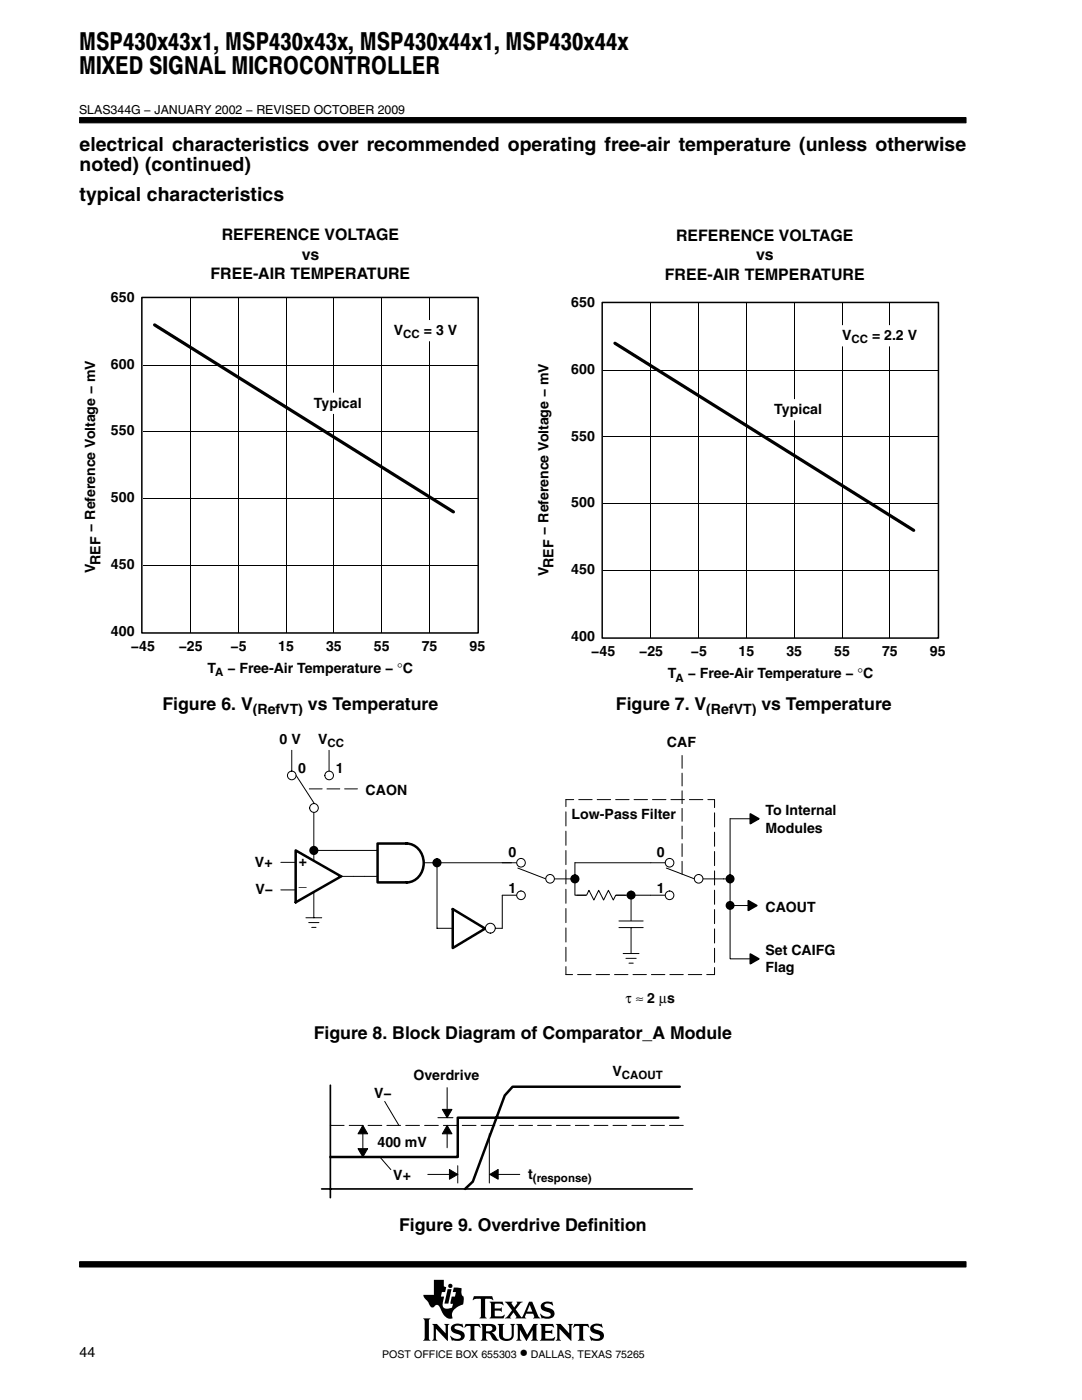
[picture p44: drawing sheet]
<svg xmlns="http://www.w3.org/2000/svg" width="216mm" height="279mm" viewBox="0 0 216 279" stroke-linecap="round" stroke-linejoin="round" font-family="sans-serif">
<defs><g id="words">
<g font-size="4.9">
<text x="15.8" y="9.9">MSP430x43x1, MSP430x43x, MSP430x44x1, MSP430x44x</text>
<text x="15.8" y="14.8">MIXED SIGNAL MICROCONTROLLER</text>
</g>
<g font-size="3.9">
<text x="15.9" y="30.2">electrical characteristics over recommended operating free-air temperature (unless otherwise</text>
<text x="15.9" y="34.1">noted) (continued)</text>
<text x="15.9" y="40">typical characteristics</text>
</g>
<g font-size="3.5">
<text x="32.4" y="141.7">Figure 6. V</text>
<text x="61.4" y="141.7">vs Temperature</text>
<text x="122.9" y="141.7">Figure 7. V</text>
<text x="151.9" y="141.7">vs Temperature</text>
<text x="62.6" y="207.4">Figure 8. Block Diagram of Comparator_A Module</text>
<text x="79.6" y="245.6">Figure 9. Overdrive Definition</text>
<text x="103.7" y="271">•</text>
</g>
<g font-size="3.2">
<text x="44.3" y="47.9">REFERENCE VOLTAGE</text>
<text x="60.2" y="51.8">vs</text>
<text x="134.9" y="48.1">REFERENCE VOLTAGE</text>
<text x="150.9" y="52">vs</text>
<text x="42" y="55.7">FREE-AIR TEMPERATURE</text>
<text x="132.7" y="55.8">FREE-AIR TEMPERATURE</text>
</g>
<g font-size="2.8">
<text x="22.1" y="60.3">650</text>
<text x="114" y="61.3">650</text>
<text x="78.6" y="66.8">V</text>
<text x="84.6" y="66.8">= 3 V</text>
<text x="168" y="67.9">V</text>
<text x="174" y="67.9">= 2.2 V</text>
<text x="22.1" y="73.6">600</text>
<text x="114" y="74.6">600</text>
<text x="62.6" y="81.3">Typical</text>
<text x="154.5" y="82.6">Typical</text>
<text x="22.1" y="86.9">550</text>
<text x="114" y="87.9">550</text>
<text x="22.1" y="100.2">500</text>
<text x="114" y="101.2">500</text>
<text x="19" y="106.1" transform="rotate(-90 19 106.1)">− Reference Voltage − mV</text>
<text x="109.4" y="106.7" transform="rotate(-90 109.4 106.7)">− Reference Voltage − mV</text>
<text x="20" y="112.7" transform="rotate(-90 20 112.7)">REF</text>
<text x="22.1" y="113.6">450</text>
<text x="110.4" y="113.3" transform="rotate(-90 110.4 113.3)">REF</text>
<text x="19" y="114.4" transform="rotate(-90 19 114.4)">V</text>
<text x="109.4" y="115" transform="rotate(-90 109.4 115)">V</text>
<text x="114" y="114.6">450</text>
<text x="22.1" y="126.9">400</text>
<text x="26.1" y="129.9">−45</text>
<text x="35.7" y="129.9">−25</text>
<text x="46" y="129.9">−5</text>
<text x="55.5" y="129.9">15</text>
<text x="65.1" y="129.9">35</text>
<text x="74.6" y="129.9">55</text>
<text x="84.1" y="129.9">75</text>
<text x="93.7" y="129.9">95</text>
<text x="114" y="127.9">400</text>
<text x="118" y="131">−45</text>
<text x="127.5" y="131">−25</text>
<text x="137.8" y="131">−5</text>
<text x="147.4" y="131">15</text>
<text x="156.9" y="131">35</text>
<text x="166.5" y="131">55</text>
<text x="176" y="131">75</text>
<text x="185.5" y="131">95</text>
<text x="41.4" y="134.4">T</text>
<text x="45.4" y="134.4">− Free-Air Temperature − °C</text>
<text x="133.3" y="135.4">T</text>
<text x="137.2" y="135.4">− Free-Air Temperature − °C</text>
<text x="50.4" y="142.4">(RefVT)</text>
<text x="140.9" y="142.4">(RefVT)</text>
<text x="55.8" y="148.5">0 V</text>
<text x="63.5" y="148.5">V</text>
<text x="133.1" y="149.1">CAF</text>
<text x="59.5" y="154.3">0</text>
<text x="67" y="154.3">1</text>
<text x="73" y="158.6">CAON</text>
<text x="114.1" y="163.4">Low-Pass Filter</text>
<text x="152.7" y="162.6">To Internal</text>
<text x="152.7" y="166.2">Modules</text>
<text x="50.9" y="173.1">V+</text>
<text x="59.6" y="172.9">+</text>
<text x="101.4" y="171">0</text>
<text x="131.1" y="171">0</text>
<text x="51" y="178.4">V−</text>
<text x="59.6" y="176.9">_</text>
<text x="101.4" y="178.2">1</text>
<text x="131.1" y="178.2">1</text>
<text x="152.7" y="182">CAOUT</text>
<text x="152.7" y="190.5">Set CAIFG</text>
<text x="152.7" y="194.1">Flag</text>
<text x="124.8" y="200.2">τ ≈ 2 µs</text>
<text x="82.5" y="215.6">Overdrive</text>
<text x="122.2" y="214.8">V</text>
<text x="74.6" y="219.2">V−</text>
<text x="75.3" y="228.9">400 mV</text>
<text x="78.5" y="235.5">V+</text>
<text x="105.4" y="235.3">t</text>
<text x="15.9" y="270.8">44</text>
</g>
<text font-size="2.5" x="15.8" y="22.7">SLAS344G − JANUARY 2002 − REVISED OCTOBER 2009</text>
<g font-size="2.3">
<text x="80.5" y="67.5">CC</text>
<text x="169.9" y="68.5">CC</text>
<text x="42.9" y="135">A</text>
<text x="134.8" y="136">A</text>
<text x="65.4" y="149.1">CC</text>
<text x="124.1" y="215.4">CAOUT</text>
<text x="106.3" y="235.9">(response)</text>
</g>
<g font-size="2.1">
<text x="76.3" y="271">POST OFFICE BOX 655303</text>
<text x="105.9" y="271">DALLAS, TEXAS 75265</text>
</g>
</g></defs>
<g fill="#000" stroke="#000" stroke-width=".2">
<path d="M15.9 23.5h176.9v1h-176.9z" fill-rule="evenodd"/>
<path d="M15.9 251.8h176.9v1.1h-176.9z" fill-rule="evenodd"/>
</g>
<g fill="#000">
<path d="M89.3 257.3h.8l-.6 2.9h-.8z"/>
<path d="M84.4 263.1h1.5l-.3 .4v3.7l.3 .4h-1.5l.3-.6v-3.4z" fill-rule="evenodd"/>
<path d="M86.2 264.2h1l1.7 1.9v-1.5l-.3-.4h1.1l-.3 .4v3l-2.4-2.4v2l.3 .4h-1.1l.3-.6v-2.3z" fill-rule="evenodd"/>
<path d="M86.6 255.4h2v1.3l.4 .2-.2 1h-.6l-.2 .9h.6l-.2 1.1a1.11 1.11 0 0 0 .3 1.2l.6 .1 .9-.3 .2-.7-.5-.1 .2-1.3h.7l.2-.9h-.7l.3-1 1.5 .2v1l.1 .4 .3 .3v.9a.54 .54 0 0 1-.4 .7l-.4 .2a2.35 2.35 0 0 0-1.5 1.6v.4a.29 .29 0 0 1 .1 .3 .29 .29 0 0 1-.2 .3h-.1a2.21 2.21 0 0 1-2-1.9l-.1-.1a.68 .68 0 0 0-.5-.7 .68 .68 0 0 0-.8 .4 .88 .88 0 0 1-1.1-.9l-.8-.9-.2-.7h2.1z" fill-rule="evenodd"/>
<path d="M90.2 264.5a2.17 2.17 0 0 1 1.9-.2l.1-.1 .3 .8-.8-.4h-.7a.36 .36 0 0 0-.3 .4 .36 .36 0 0 0 .4 .3l.3 .1a1.19 1.19 0 0 1 1.3 1.5l-.1 .1a1.23 1.23 0 0 1-1.1 .6l-1.1-.1-.2 .1-.4-1h.1a1.37 1.37 0 0 0 2.1 .3 .6 .6 0 0 0-.8-.7 1.08 1.08 0 0 1-1-.5 1.08 1.08 0 0 1 0-1.1z" fill-rule="evenodd"/>
<path d="M92.9 264.2h2.8l.2 .8-.5-.4h-.6l-.1 .2v2.4l.3 .4h-1.4l.2-.3 .1-.3v-2.3l-.7-.1-.6 .4z" fill-rule="evenodd"/>
<path d="M94.6 258.7h3.6l.2 .8-.7-.3-.9 .1v3.4l.3 .4h-1.4l.3-.4v-3.4l-1-.1-.7 .3z" fill-rule="evenodd"/>
<path d="M95.9 264.2h2.1a.85 .85 0 0 1 1 .8 .85 .85 0 0 1-.9 .9l.4 .3 .7 1 .4 .2-.2 .1a1.11 1.11 0 0 1-1.4-.9l-.3-.4-.7-.1v1l.3 .5h-1.4l.3-.6v-2.3z" fill-rule="evenodd"/>
<path d="M97.7 259.8h2.6l.2 .7-.7-.3-1.1 .1v.8h1.1l.3-.2v.9l-.3-.2h-1.1v1l.1 .1h1.3l.5-.3h.1l-.2 .7h-2.8l.3-.5v-2.3z" fill-rule="evenodd"/>
<path d="M99.3 264.2h1.3l-.3 .4 .1 2.2 .2 .3 .8 .1a.73 .73 0 0 0 .7-.8v-1.8l-.3-.4h1l-.3 .4v1.9a1.56 1.56 0 0 1-1.3 1.2 1.56 1.56 0 0 1-1.5-.7l-.1-2.4z" fill-rule="evenodd"/>
<path d="M103 264.2h1.1l1.1 2.2 1.2-2.2h.9l-.3 .4v2.6l.4 .4h-1.4l.3-.4v-1.8l-1.3 2.2-1.3-2.2v1.7l.4 .5h-1.1l.3-.6v-2.3z" fill-rule="evenodd"/>
<path d="M100.7 259.8h1.6l-.2 .4 .5 .7 .6-.8-.1-.3h1.2l-.5 .3-.9 1.2 1 1.5a.22 .22 0 0 0 .3 .1 .22 .22 0 0 0 .1-.3l1.3-2.8h.6l1.2 2.9 .4 .4-1.4-.1a.24 .24 0 0 0 .2-.1 .24 .24 0 0 0 0-.3l-.2-.4h-1.4l-.3 .6 .3 .3h-2.2l.2-.3-.5-.9-.7 .9 .2 .3h-1.3l.5-.4 1-1.2z" fill-rule="evenodd"/>
<path d="M108.1 260.2l.1-.1a1.88 1.88 0 0 1 1.4-.3l.4 .1 .2-.2 .2 .8-1.1-.4a.44 .44 0 0 0-.7 .4 .44 .44 0 0 0 .6 .5 1.34 1.34 0 0 1 1.4 1.3 1.13 1.13 0 0 1-1.1 .9h-.8a.37 .37 0 0 0-.6 0l-.3-1h.1l.6 .5 .8 .1a.47 .47 0 0 0 .6-.5 .47 .47 0 0 0-.5-.4l-.2-.1a1.11 1.11 0 0 1-1.2-1.5z" fill-rule="evenodd"/>
<path d="M107.7 264.2h2.6l.2 .8-.6-.4-1.1 .1v.9h1l.4-.3v1l-.3-.3h-1.1v1.1h1.4l.5-.3-.2 .8h-2.8l.3-.6v-2.3z" fill-rule="evenodd"/>
<path d="M110.9 264.2h1l1.7 1.9v-1.5l-.3-.4h1l-.3 .4v3l-2.4-2.4v2l.3 .4h-1l.3-.4v-2.6z" fill-rule="evenodd"/>
<path d="M114.6 264.2h2.8l.2 .8-.5-.4h-.6l-.1 .2v2.4l.3 .4h-1.4l.3-.4v-2.4l-.1-.2h-.6l-.6 .4z" fill-rule="evenodd"/>
<path d="M118 264.5a2.12 2.12 0 0 1 1.9-.2l.1-.1 .3 .8-.8-.4h-.7a.35 .35 0 0 0-.3 .3 .35 .35 0 0 0 .2 .4l.5 .1a1.16 1.16 0 0 1 1.2 1.6 1.23 1.23 0 0 1-1.1 .6l-1.1-.1-.2 .1-.4-1 .9 .5 .7 .1a.47 .47 0 0 0 .6-.4 .47 .47 0 0 0-.6-.5 1.28 1.28 0 0 1-1.4-1.4z" fill-rule="evenodd"/>
<circle cx="89.9" cy="256.6" r=".43"/>
</g>
<g fill="#fff">
<path d="M105.7 260.4l.5 1.4h-1z"/>
<path d="M97 264.7l.6-.1a.56 .56 0 0 1 .7 .5 .56 .56 0 0 1-.7 .6h-.6z" fill-rule="evenodd"/>
</g>
<g fill="none" stroke="#000" stroke-width=".2">
<path d="M38 59.5v66.7M47.5 59.5v66.7M57.1 59.5v66.7M66.6 59.5v66.7M76.2 59.5v66.7M85.7 59.5v66.7M28.5 72.9h66.8M120.3 73.9h66.8M129.9 60.5v66.7M139.4 60.5v66.7M148.9 60.5v66.7M158.5 60.5v66.7"/>
<path d="M168 60.5v66.7M177.6 60.5v66.7M28.5 99.5h66.8M28.5 86.2h66.8M120.3 87.2h66.8M28.5 112.9h66.8M120.3 113.9h66.8M120.3 100.5h66.8M120.3 127.2h.1M56 177.6h2.9M56 172.1h2.9M62.6 162.1v9.7"/>
<path d="M62.6 178.1v5.1M67.2 169.7h8M68.1 174.9h2.5M72.8 174.9h2.4M84.6 172.2h2.6M61 183.2h3.2M61.6 184.1h2M62.2 185.1h.9M97.8 185.2h.1"/>
</g>
<path d="M30.8 64.8l59.7 37.4M122.7 68.5l59.6 37.3" fill="none" stroke="#000" stroke-width=".64"/>
<path d="M28.3 59.4h67.1v66.9h-67.1zM120.2 60.4h67.1v66.9h-67.1z" fill="none" stroke="#000" stroke-width=".3"/>
<g fill="#fff" stroke="#fff" stroke-width=".34">
<path d="M76.9 64h17.1v3.9h-17.1z" fill-rule="evenodd"/>
<path d="M60.9 78.5h13.8v3.9h-13.8z" fill-rule="evenodd"/>
<path d="M166.4 65.1h19.5v3.9h-19.5z" fill-rule="evenodd"/>
<path d="M152.8 79.8h13.7v3.9h-13.7z" fill-rule="evenodd"/>
</g>
<path d="M59 169.7l9.1 5.2-9.1 5.2zM81.1 168.3a4 4 0 0 1 3.4 2.9 4 4 0 0 1-1.4 4.2 3.1 3.1 0 0 1-2 .7h-5.8v-7.8h5.9M90.3 181.4l6.5 3.9-6.5 3.9z" fill="none" stroke="#000" stroke-width=".5"/>
<g fill="#000">
<circle cx="62.6" cy="169.7" r=".17"/>
<circle cx="68.1" cy="174.9" r=".17"/>
<circle cx="96.8" cy="185.3" r=".17"/>
</g>
<circle cx="62.6" cy="169.7" r=".74" fill="#000" stroke="#000" stroke-width=".34"/>
<circle cx="97.8" cy="185.2" r=".98" fill="#fff"/>
<g fill="none" stroke="#000" stroke-width=".2">
<path d="M100.2 178.7h2.9M103.1 172.2h-15.9v13.1h3.1M103.3 173.2l5.6 2.2M110.6 175.4h4.1M98.8 185.3h1.4"/>
<circle cx="97.8" cy="185.2" r=".98"/>
</g>
<circle cx="87.2" cy="172.2" r=".74" fill="#000" stroke="#000" stroke-width=".34"/>
<circle cx="87.2" cy="172.2" r=".17" fill="#000"/>
<circle cx="109.8" cy="175.4" r=".86" fill="#fff"/>
<circle cx="109.8" cy="175.4" r=".86" fill="none" stroke="#000" stroke-width=".2"/>
<circle cx="104" cy="172.2" r=".86" fill="#fff"/>
<circle cx="104" cy="172.2" r=".86" fill="none" stroke="#000" stroke-width=".2"/>
<circle cx="104" cy="178.7" r=".86" fill="#fff"/>
<g fill="none" stroke="#000" stroke-width=".2">
<path d="M100.2 178.7v6.6M114.7 172.2v6.5h15.2"/>
<circle cx="104" cy="178.7" r=".86"/>
</g>
<path d="M117 177.7h5.9v2h-5.9z" fill-rule="evenodd" fill="#fff"/>
<path d="M115.1 178.7h1.9l.5-1 1 1.9 1-1.9 .9 1.9 1-1.9 1 1.9 .5-.9h1.9M129.9 178.7h2.9M129.9 172.2h2.9M133 173.2l5.6 2.2M140.2 175.4h4.2" fill="none" stroke="#000" stroke-width=".2"/>
<circle cx="139.4" cy="175.4" r=".86" fill="#fff"/>
<circle cx="139.4" cy="175.4" r=".86" fill="none" stroke="#000" stroke-width=".2"/>
<circle cx="133.6" cy="172.2" r=".86" fill="#fff"/>
<circle cx="133.6" cy="172.2" r=".86" fill="none" stroke="#000" stroke-width=".2"/>
<circle cx="133.6" cy="178.7" r=".86" fill="#fff"/>
<g fill="none" stroke="#000" stroke-width=".2">
<path d="M125.9 178.7v11.6"/>
<circle cx="133.6" cy="178.7" r=".86"/>
</g>
<path d="M124.5 183.8h2.6v1.2h-2.6z" fill-rule="evenodd" fill="#fff"/>
<g fill="none" stroke="#000" stroke-width=".2">
<path d="M58.2 149.7v4.2M59.1 154.8l3.6 5.5M65.7 149.7v4.2M62.6 169.7h4.6M70.6 174.9h2.2M114.7 172.2h15.2M144.4 175.4h1.3M151.4 163.4h-5.7v28h5.7M123.5 183.8h4.8M123.5 185.1h4.8M124.3 190.3h3.2M124.9 191.3h2"/>
<path d="M125.5 192.2h.9M125.9 185.1h.1M145.7 180.7h5.3M76.8 219.8l2.8 4.8M89.2 217.1v6M72.4 224.6v6.3M75.8 230.9l2.2 2.5M85.4 234.4h5.9M87.4 223.1h3M89.2 224.6v4.5M91.3 232.6v3.5M97.6 226.3v9.8"/>
<path d="M97.7 234.4h6"/>
<circle cx="58.2" cy="154.8" r=".86"/>
<circle cx="65.7" cy="154.8" r=".86"/>
<circle cx="62.7" cy="161.2" r=".87"/>
</g>
<g fill="#000" stroke="#000" stroke-width=".34">
<path d="M149.7 162.4l1.7 1-1.7 1zM149.3 179.8l1.7 .9-1.7 1zM149.7 190.4l1.7 1-1.7 .9z"/>
<circle cx="114.7" cy="175.4" r=".74"/>
<circle cx="125.9" cy="178.6" r=".73"/>
<circle cx="145.7" cy="175.4" r=".73"/>
<circle cx="145.7" cy="180.7" r=".72"/>
</g>
<g fill="#000">
<circle cx="114.7" cy="175.4" r=".17"/>
<circle cx="125.9" cy="178.7" r=".17"/>
<circle cx="145.7" cy="175.4" r=".17"/>
<circle cx="145.7" cy="180.7" r=".17"/>
</g>
<path d="M61.7 157.4h9.7M136.1 174.5v-23.8" fill="none" stroke="#000" stroke-width=".2" stroke-dasharray="2.6 1"/>
<path d="M142.6 159.6h-29.7M112.9 194.5h29.7" fill="none" stroke="#000" stroke-width=".2" stroke-dasharray="2.7 1" stroke-dashoffset="1.3"/>
<path d="M112.9 159.6v34.9M142.6 194.5v-34.9" fill="none" stroke="#000" stroke-width=".2" stroke-dasharray="2.8 1" stroke-dashoffset="1.4"/>
<path d="M72.4 224.6l1 1.7h-2zM71.4 229.2h2l-1 1.7zM89.7 233.4l1.6 1-1.6 .9zM88.3 221.4h1.9l-1 1.7zM89.2 224.6l1 1.7h-1.9zM97.7 234.4l1.7-1v1.9z" fill="#000" stroke="#000" stroke-width=".2"/>
<path d="M65.9 216.6v22.4M64.2 237.3h73.9" fill="none" stroke="#000" stroke-width=".34"/>
<path d="M135.6 216.9h-33.3l-1.6 1.7-6.4 17.2-1.5 1.5M135.3 223.1h-44v7.8h-25.4" fill="none" stroke="#000" stroke-width=".5"/>
<path d="M65.9 224.6h70.9" fill="none" stroke="#000" stroke-width=".2" stroke-dasharray="2.7 1"/>
<use href="#words"/>
</svg>
